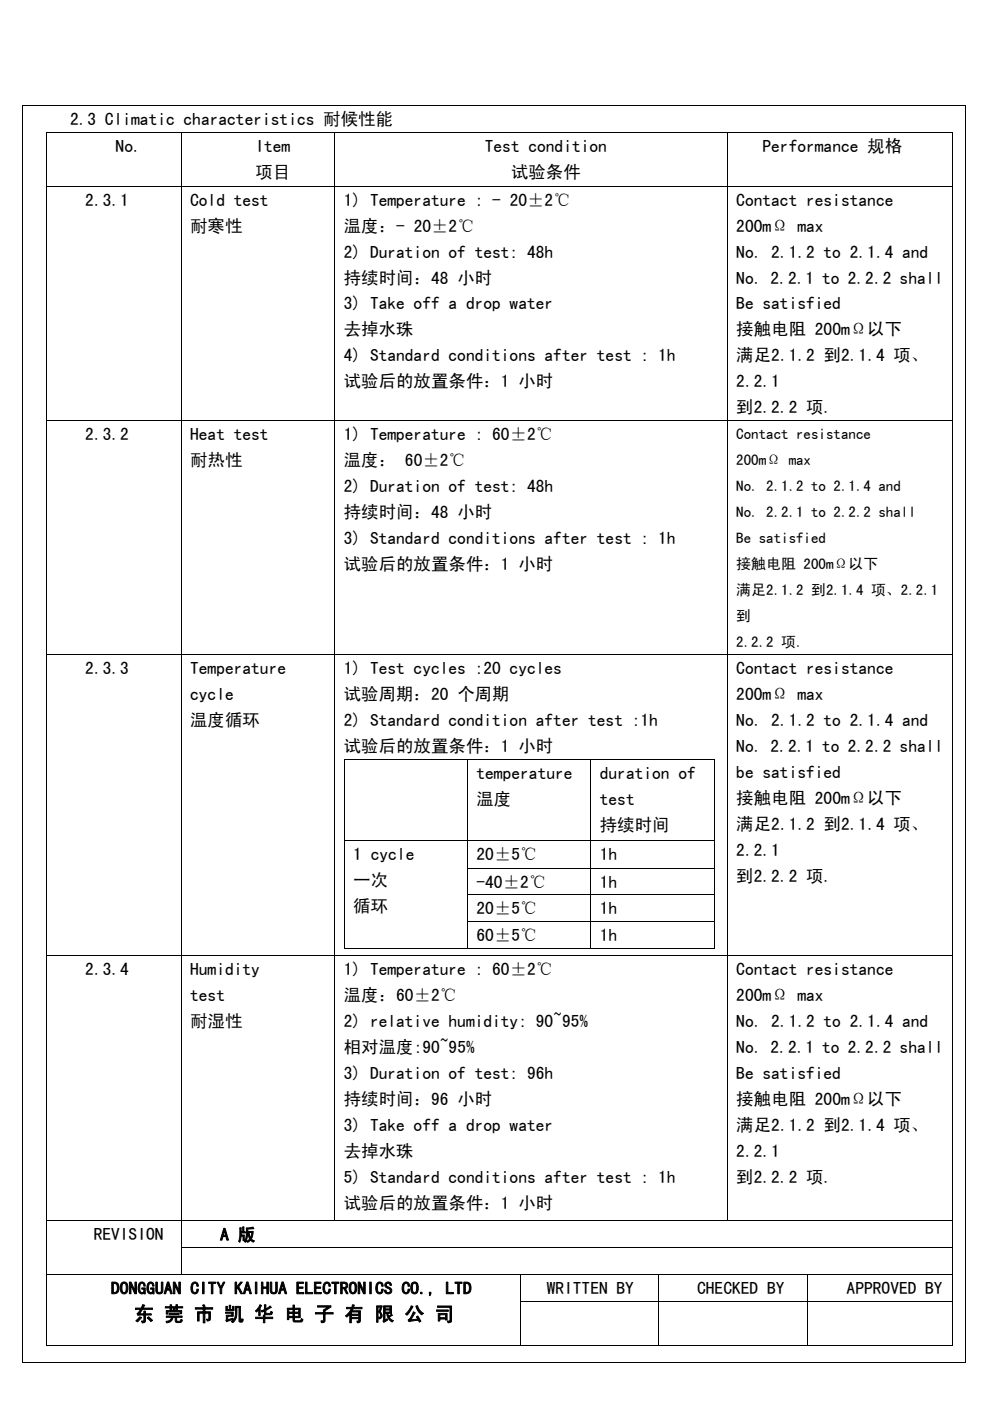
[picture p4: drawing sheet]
<svg xmlns="http://www.w3.org/2000/svg" width="210mm" height="297mm" viewBox="0 0 210 297" stroke-linecap="round" stroke-linejoin="round" font-family="sans-serif">
<defs><g id="words">
<text font-size="4.2" x="28.4" y="280.1">东 莞 市 凯 华 电 子 有 限 公 司</text>
<g font-size="3.7">
<text x="14.9" y="26.6">2.3 Climatic characteristics 耐候性能</text>
<text x="24.5" y="32.2">No.</text>
<text x="54.2" y="32.2">Item</text>
<text x="102.8" y="32.2">Test condition</text>
<text x="161.7" y="32.2">Performance 规格</text>
<text x="54.2" y="37.7">项目</text>
<text x="108.4" y="37.7">试验条件</text>
<text x="18.1" y="43.6">2.3.1</text>
<text x="40.3" y="43.6">Cold test</text>
<text x="72.9" y="43.6">1) Temperature : - 20±2℃</text>
<text x="156.2" y="43.6">Contact resistance</text>
<text x="40.3" y="49.1">耐寒性</text>
<text x="72.9" y="49.1">温度：- 20±2℃</text>
<text x="156.2" y="49.1">200mΩ max</text>
<text x="72.9" y="54.6">2) Duration of test: 48h</text>
<text x="156.2" y="54.6">No. 2.1.2 to 2.1.4 and</text>
<text x="72.9" y="60.1">持续时间：48 小时</text>
<text x="72.9" y="65.6">3) Take off a drop water</text>
<text x="156.2" y="60.1">No. 2.2.1 to 2.2.2 shall</text>
<text x="156.2" y="65.6">Be satisfied</text>
<text x="72.9" y="71.1">去掉水珠</text>
<text x="156.2" y="71.1">接触电阻 200mΩ以下</text>
<text x="72.9" y="76.6">4) Standard conditions after test : 1h</text>
<text x="156.2" y="76.6">满足2.1.2 到2.1.4 项、</text>
<text x="72.9" y="82.1">试验后的放置条件：1 小时</text>
<text x="156.2" y="82.1">2.2.1</text>
<text x="156.2" y="87.6">到2.2.2 项.</text>
<text x="18.1" y="93.3">2.3.2</text>
<text x="40.3" y="93.3">Heat test</text>
<text x="72.9" y="93.3">1) Temperature : 60±2℃</text>
<text x="40.3" y="98.8">耐热性</text>
<text x="72.9" y="98.8">温度： 60±2℃</text>
<text x="72.9" y="104.3">2) Duration of test: 48h</text>
<text x="72.9" y="109.8">持续时间：48 小时</text>
<text x="72.9" y="115.3">3) Standard conditions after test : 1h</text>
<text x="72.9" y="120.8">试验后的放置条件：1 小时</text>
<text x="18.1" y="143">2.3.3</text>
<text x="40.3" y="143">Temperature</text>
<text x="72.9" y="143">1) Test cycles :20 cycles</text>
<text x="156.2" y="143">Contact resistance</text>
<text x="40.3" y="148.5">cycle</text>
<text x="72.9" y="148.5">试验周期：20 个周期</text>
<text x="156.2" y="148.5">200mΩ max</text>
<text x="40.3" y="154">温度循环</text>
<text x="72.9" y="154">2) Standard condition after test :1h</text>
<text x="156.2" y="154">No. 2.1.2 to 2.1.4 and</text>
<text x="72.9" y="159.5">试验后的放置条件：1 小时</text>
<text x="156.2" y="159.5">No. 2.2.1 to 2.2.2 shall</text>
<text x="101.1" y="165.2">temperature</text>
<text x="127.2" y="165.2">duration of</text>
<text x="156.2" y="165">be satisfied</text>
<text x="101.1" y="170.7">温度</text>
<text x="127.2" y="170.7">test</text>
<text x="156.2" y="170.5">接触电阻 200mΩ以下</text>
<text x="127.2" y="176.2">持续时间</text>
<text x="156.2" y="176">满足2.1.2 到2.1.4 项、</text>
<text x="74.9" y="182.3">1 cycle</text>
<text x="101.1" y="182.3">20±5℃</text>
<text x="127.2" y="182.3">1h</text>
<text x="156.2" y="181.5">2.2.1</text>
<text x="74.9" y="187.8">一次</text>
<text x="101.1" y="188.2">-40±2℃</text>
<text x="127.2" y="188.2">1h</text>
<text x="156.2" y="187">到2.2.2 项.</text>
<text x="74.9" y="193.3">循环</text>
<text x="101.1" y="193.9">20±5℃</text>
<text x="127.2" y="193.9">1h</text>
<text x="101.1" y="199.6">60±5℃</text>
<text x="127.2" y="199.6">1h</text>
<text x="18.1" y="206.8">2.3.4</text>
<text x="40.3" y="206.8">Humidity</text>
<text x="72.9" y="206.8">1) Temperature : 60±2℃</text>
<text x="156.2" y="206.8">Contact resistance</text>
<text x="40.3" y="212.3">test</text>
<text x="72.9" y="212.3">温度：60±2℃</text>
<text x="156.2" y="212.3">200mΩ max</text>
<text x="40.3" y="217.8">耐湿性</text>
<text x="72.9" y="217.8">2) relative humidity: 90~95%</text>
<text x="156.2" y="217.8">No. 2.1.2 to 2.1.4 and</text>
<text x="72.9" y="223.3">相对温度:90~95%</text>
<text x="156.2" y="223.3">No. 2.2.1 to 2.2.2 shall</text>
<text x="72.9" y="228.8">3) Duration of test: 96h</text>
<text x="156.2" y="228.8">Be satisfied</text>
<text x="72.9" y="234.3">持续时间：96 小时</text>
<text x="72.9" y="239.8">3) Take off a drop water</text>
<text x="156.2" y="234.3">接触电阻 200mΩ以下</text>
<text x="156.2" y="239.8">满足2.1.2 到2.1.4 项、</text>
<text x="72.9" y="245.3">去掉水珠</text>
<text x="156.2" y="245.3">2.2.1</text>
<text x="72.9" y="250.8">5) Standard conditions after test : 1h</text>
<text x="156.2" y="250.8">到2.2.2 项.</text>
<text x="72.9" y="256.3">试验后的放置条件：1 小时</text>
<text x="19.9" y="263">REVISION</text>
<text x="46.7" y="263">A 版</text>
<text x="23.5" y="274.4">DONGGUAN CITY KAIHUA ELECTRONICS CO., LTD</text>
<text x="116" y="274.4">WRITTEN BY</text>
<text x="147.9" y="274.4">CHECKED BY</text>
<text x="179.6" y="274.4">APPROVED BY</text>
</g>
<g font-size="3.2">
<text x="156.2" y="93.1">Contact resistance</text>
<text x="156.2" y="98.6">200mΩ max</text>
<text x="156.2" y="104.1">No. 2.1.2 to 2.1.4 and</text>
<text x="156.2" y="109.6">No. 2.2.1 to 2.2.2 shall</text>
<text x="156.2" y="115.1">Be satisfied</text>
<text x="156.2" y="120.6">接触电阻 200mΩ以下</text>
<text x="156.2" y="126.2">满足2.1.2 到2.1.4 项、2.2.1</text>
<text x="156.2" y="131.7">到</text>
<text x="156.2" y="137.2">2.2.2 项.</text>
</g>
</g></defs>
<g fill="#000">
<path d="M4.7 22.3h.1v.2h-.1zM9.8 28h.1v.2h-.1zM201.9 28h.1v.2h-.1zM201.9 39.4h.1v.1h-.1zM204.7 22.3h.2v.2h-.2zM201.9 89.1h.1v.1h-.1zM201.9 138.8h.1v.1h-.1zM72.9 161h.2v.1h-.2zM151.4 161h.2v.1h-.2zM151.4 178.1h.2v.1h-.2zM72.9 184h.2v.1h-.2zM72.9 189.6h.2v.2h-.2z"/>
<path d="M72.9 195.3h.2v.2h-.2zM151.4 184h.2v.1h-.2zM151.4 189.6h.2v.2h-.2zM151.4 195.3h.2v.2h-.2zM151.4 201h.2v.2h-.2zM201.9 202.5h.1v.2h-.1zM201.9 258.8h.1v.1h-.1zM9.8 264.5h.1v.1h-.1zM9.8 275.8h.1v.2h-.1zM201.9 285.1h.1v.2h-.1zM204.7 288.8h.2v.1h-.2z"/>
</g>
<g fill="none" stroke="#000" stroke-width=".21">
<path d="M4.7 22.4h200.2M4.8 22.5v266.4M9.8 28.1h192.1M9.8 28.2v11.2M9.8 39.5v49.6M38.4 28.2v11.2M38.4 39.5v49.6M71 28.2v11.2M71 39.5v49.6M154.3 28.2v11.2M154.3 39.5v49.6M201.9 39.5h-192.1"/>
<path d="M202 28.2v11.2M202 39.5v49.6M204.8 22.5v266.4M9.8 89.2v49.6M38.4 89.2v49.6M71 89.2v49.6M154.3 89.2v49.6M201.9 89.2h-192.1M202 89.2v49.6M9.8 138.9v63.6M38.4 138.9v63.6M71 138.9v63.6"/>
<path d="M154.3 138.9v63.6M201.9 138.9h-192.1M202 138.9v63.6M73 161.1v17M73 178.2v5.8M99.2 161.1v17M99.2 178.2v5.8M125.3 161.1v17M125.3 178.2v5.8M151.4 161h-78.5M151.4 178.1h-78.5M151.5 161.1v17"/>
<path d="M151.5 178.2v5.8M73 184.1v5.5M73 189.8v5.5M73 195.5v5.7M99.1 189.7h52.3M99.2 184.1v5.5M99.2 189.8v5.5M99.2 195.5v5.7M125.3 184.1v5.5M125.3 189.8v5.5M125.3 195.5v5.7M151.4 184h-52.3"/>
<path d="M151.4 195.4h-52.3M151.5 184.1v5.5M151.5 189.8v5.5M151.5 195.5v5.7M9.8 202.7v56.1M38.4 202.7v56.1M71 202.7v56.1M72.9 201.1h26.2M99.3 201.1h25.9M125.4 201.1h26M154.3 202.7v56.1M201.9 202.6h-192.1"/>
<path d="M202 202.7v56.1M9.8 258.8h192.1M9.8 258.9v5.6M38.4 258.9v5.6M202 258.9v5.6M9.8 270.2h192.2M9.8 264.6v5.5M9.8 270.3v5.5M9.8 276v9.3M38.3 264.5h163.7M38.4 264.6v5.5M110.3 275.9h91.7"/>
<path d="M110.3 270.3v5.5M110.3 276v9.3M139.6 270.3v5.5M139.6 276v9.3M171.3 270.3v5.5M171.3 276v9.3M202 264.6v5.5M202 270.3v5.5M202 276v9.3M4.7 288.8h200M9.8 285.2h100.5M110.4 285.2h29.1"/>
<path d="M139.7 285.2h31.5M171.4 285.2h30.5"/>
</g>
<use href="#words"/>
</svg>
